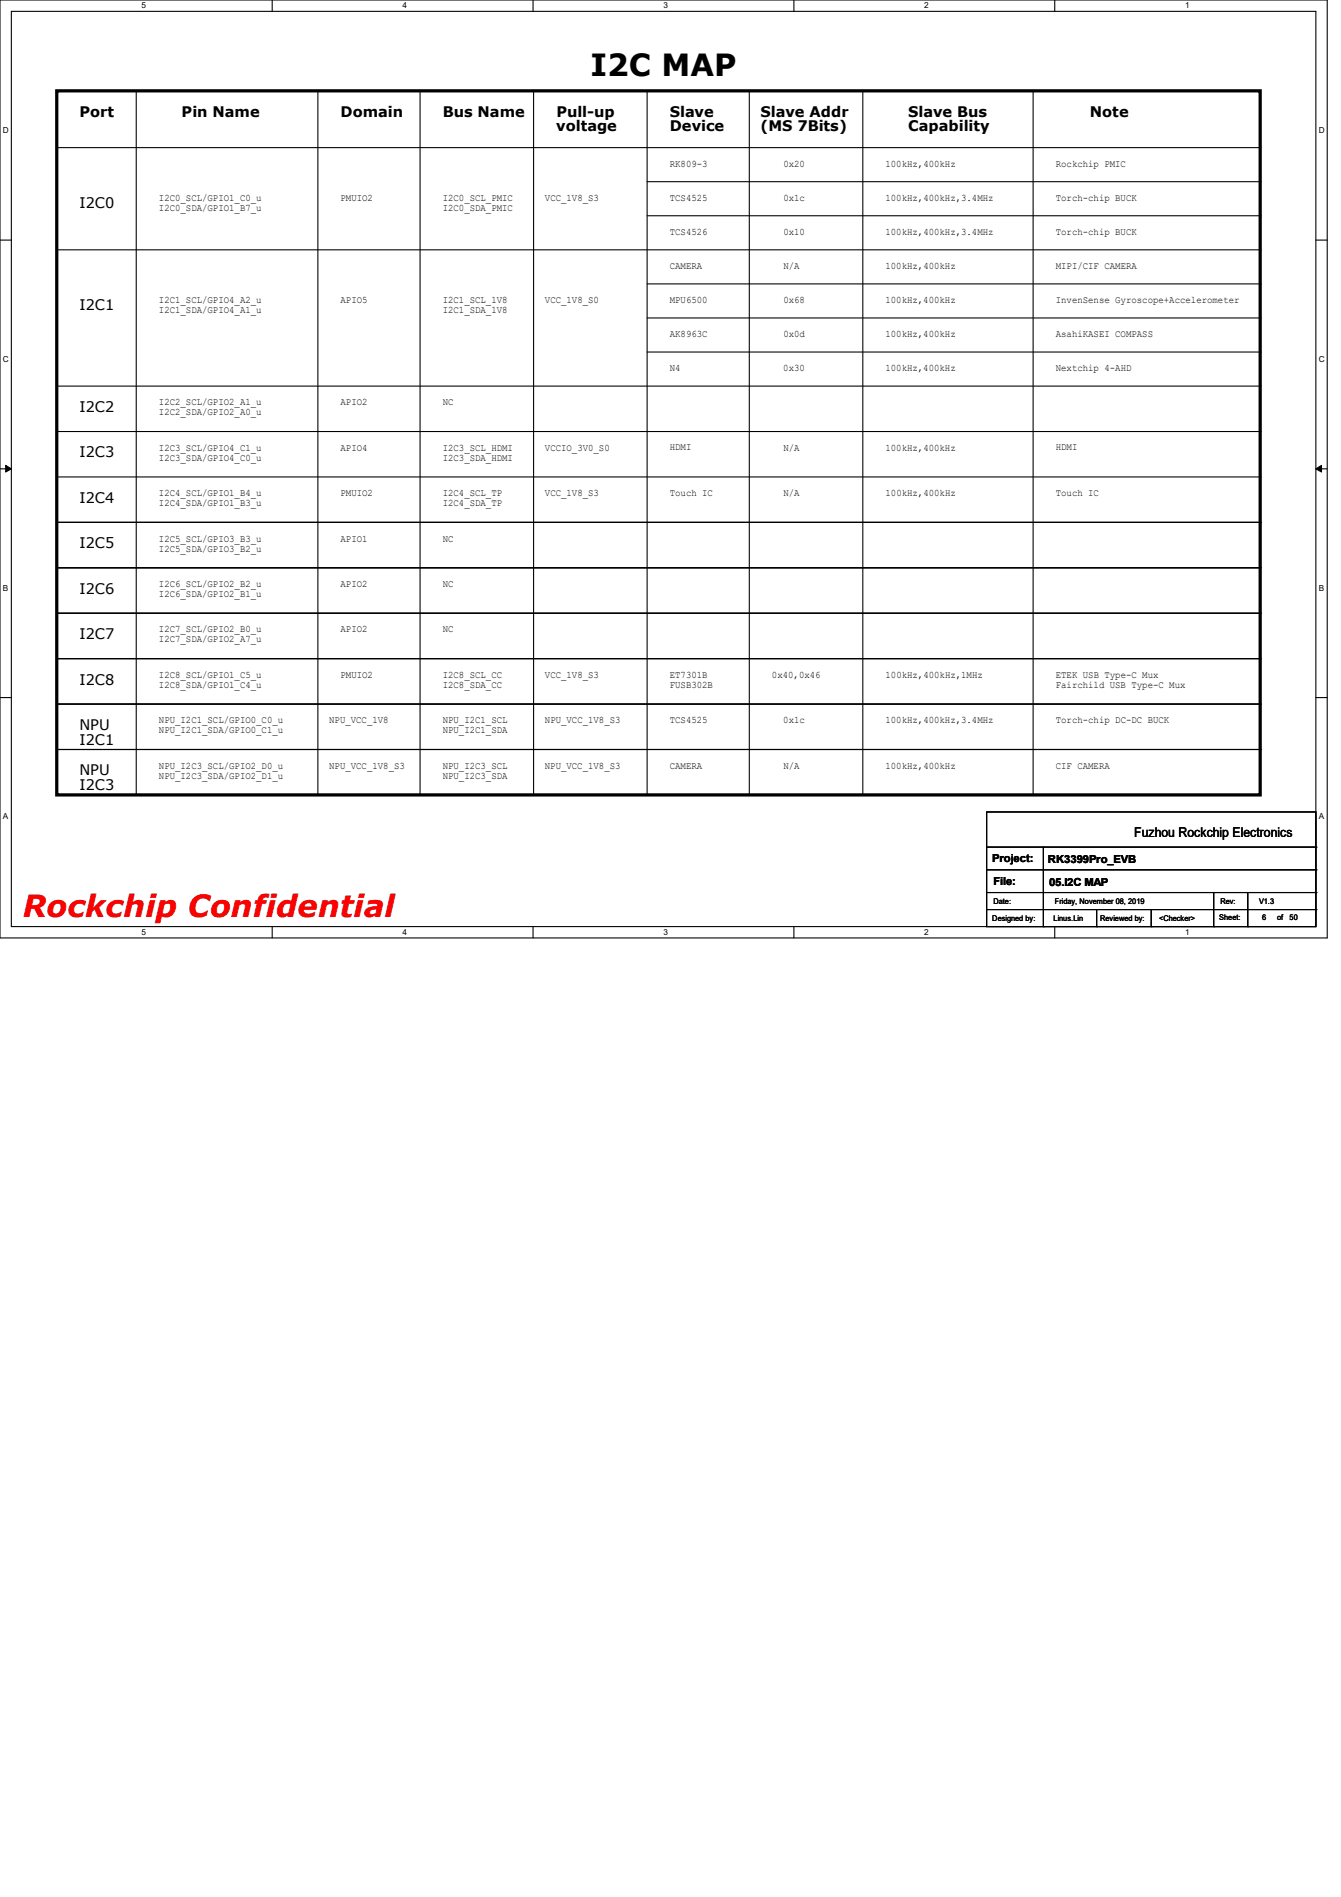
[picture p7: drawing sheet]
<svg xmlns="http://www.w3.org/2000/svg" width="210mm" height="297mm" viewBox="0 0 210 297" stroke-linecap="round" stroke-linejoin="round" font-family="sans-serif">
<defs><g id="words">
<text font-size="4.8" x="92.5" y="11.9">I2C MAP</text>
<text font-size="4.8" fill="#f00" x="3.6" y="143.5">Rockchip Confidential</text>
<g font-size="2.3">
<text x="12.4" y="18.3">Port</text>
<text x="28.4" y="18.3">Pin Name</text>
<text x="53.3" y="18.3">Domain</text>
<text x="69.3" y="18.3">Bus Name</text>
<text x="87.1" y="20.6">voltage</text>
<text x="87.1" y="18.3">Pull-up</text>
<text x="104.9" y="18.3">Slave</text>
<text x="104.9" y="20.6">Device</text>
<text x="119.1" y="18.3">Slave Addr</text>
<text x="119.1" y="20.6">(MS 7Bits)</text>
<text x="142.2" y="18.3">Slave Bus</text>
<text x="142.2" y="20.6">Capability</text>
<text x="170.7" y="18.3">Note</text>
<text x="12.4" y="32.5">I2C0</text>
<text x="12.4" y="48.5">I2C1</text>
<text x="12.4" y="64.5">I2C2</text>
<text x="12.4" y="71.6">I2C3</text>
<text x="12.4" y="78.7">I2C4</text>
<text x="12.4" y="85.9">I2C5</text>
<text x="12.4" y="93">I2C6</text>
<text x="12.4" y="100.1">I2C7</text>
<text x="12.4" y="107.2">I2C8</text>
<text x="12.4" y="114.3">NPU</text>
<text x="12.4" y="116.6">I2C1</text>
<text x="12.4" y="121.4">NPU</text>
<text x="12.4" y="123.7">I2C3</text>
</g>
<text font-size="2.1" x="177.6" y="131">Fuzhou Rockchip Electronics</text>
<g font-size="1.7">
<text x="155.4" y="135">Project:</text>
<text x="164.1" y="135.1">RK3399Pro_EVB</text>
<text x="155.6" y="138.5">File:</text>
<text x="164.3" y="138.7">05.I2C MAP</text>
</g>
<g font-size="1.6">
<text x="104.9" y="26.1">RK809-3</text>
<text x="122.7" y="26.1">0x20</text>
<text x="138.7" y="26.1">100kHz,400kHz</text>
<text x="165.4" y="26.1">Rockchip PMIC</text>
<text x="24.9" y="31.5">I2C0_SCL/GPIO1_C0_u</text>
<text x="24.9" y="33">I2C0_SDA/GPIO1_B7_u</text>
<text x="53.3" y="31.5">PMUIO2</text>
<text x="69.3" y="31.5">I2C0_SCL_PMIC</text>
<text x="69.3" y="33">I2C0_SDA_PMIC</text>
<text x="85.3" y="31.5">VCC_1V8_S3</text>
<text x="104.9" y="31.5">TCS4525</text>
<text x="122.7" y="31.5">0x1c</text>
<text x="138.7" y="31.5">100kHz,400kHz,3.4MHz</text>
<text x="165.4" y="31.5">Torch-chip BUCK</text>
<text x="104.9" y="36.8">TCS4526</text>
<text x="122.7" y="36.8">0x10</text>
<text x="138.7" y="36.8">100kHz,400kHz,3.4MHz</text>
<text x="165.4" y="36.8">Torch-chip BUCK</text>
<text x="24.9" y="47.5">I2C1_SCL/GPIO4_A2_u</text>
<text x="53.3" y="47.5">APIO5</text>
<text x="69.3" y="47.5">I2C1_SCL_1V8</text>
<text x="85.3" y="47.5">VCC_1V8_S0</text>
<text x="104.9" y="42.1">CAMERA</text>
<text x="104.9" y="47.5">MPU6500</text>
<text x="122.7" y="47.5">0x68</text>
<text x="122.7" y="42.1">N/A</text>
<text x="138.7" y="47.5">100kHz,400kHz</text>
<text x="138.7" y="42.1">100kHz,400kHz</text>
<text x="165.4" y="47.5">InvenSense Gyroscope+Accelerometer</text>
<text x="165.4" y="42.1">MIPI/CIF CAMERA</text>
<text x="24.9" y="49">I2C1_SDA/GPIO4_A1_u</text>
<text x="69.3" y="49">I2C1_SDA_1V8</text>
<text x="104.9" y="52.8">AK8963C</text>
<text x="122.7" y="52.8">0x0d</text>
<text x="138.7" y="52.8">100kHz,400kHz</text>
<text x="165.4" y="52.8">AsahiKASEI COMPASS</text>
<text x="104.9" y="58.1">N4</text>
<text x="122.7" y="58.1">0x30</text>
<text x="138.7" y="58.1">100kHz,400kHz</text>
<text x="165.4" y="58.1">Nextchip 4-AHD</text>
<text x="24.9" y="63.5">I2C2_SCL/GPIO2_A1_u</text>
<text x="24.9" y="65">I2C2_SDA/GPIO2_A0_u</text>
<text x="53.3" y="63.5">APIO2</text>
<text x="69.3" y="63.5">NC</text>
<text x="24.9" y="70.6">I2C3_SCL/GPIO4_C1_u</text>
<text x="53.3" y="70.6">APIO4</text>
<text x="69.3" y="70.6">I2C3_SCL_HDMI</text>
<text x="85.3" y="70.6">VCCIO_3V0_S0</text>
<text x="104.9" y="70.4">HDMI</text>
<text x="122.7" y="70.6">N/A</text>
<text x="138.7" y="70.6">100kHz,400kHz</text>
<text x="165.4" y="70.4">HDMI</text>
<text x="24.9" y="72.1">I2C3_SDA/GPIO4_C0_u</text>
<text x="24.9" y="77.7">I2C4_SCL/GPIO1_B4_u</text>
<text x="53.3" y="77.7">PMUIO2</text>
<text x="69.3" y="77.7">I2C4_SCL_TP</text>
<text x="69.3" y="72.1">I2C3_SDA_HDMI</text>
<text x="85.3" y="77.7">VCC_1V8_S3</text>
<text x="104.9" y="77.7">Touch IC</text>
<text x="122.7" y="77.7">N/A</text>
<text x="138.7" y="77.7">100kHz,400kHz</text>
<text x="165.4" y="77.7">Touch IC</text>
<text x="24.9" y="79.2">I2C4_SDA/GPIO1_B3_u</text>
<text x="69.3" y="79.2">I2C4_SDA_TP</text>
<text x="24.9" y="84.8">I2C5_SCL/GPIO3_B3_u</text>
<text x="24.9" y="86.4">I2C5_SDA/GPIO3_B2_u</text>
<text x="53.3" y="84.8">APIO1</text>
<text x="69.3" y="84.8">NC</text>
<text x="24.9" y="91.9">I2C6_SCL/GPIO2_B2_u</text>
<text x="24.9" y="93.5">I2C6_SDA/GPIO2_B1_u</text>
<text x="53.3" y="91.9">APIO2</text>
<text x="69.3" y="91.9">NC</text>
<text x="24.9" y="99">I2C7_SCL/GPIO2_B0_u</text>
<text x="24.9" y="100.6">I2C7_SDA/GPIO2_A7_u</text>
<text x="53.3" y="99">APIO2</text>
<text x="69.3" y="99">NC</text>
<text x="24.9" y="106.1">I2C8_SCL/GPIO1_C5_u</text>
<text x="24.9" y="107.7">I2C8_SDA/GPIO1_C4_u</text>
<text x="53.3" y="106.1">PMUIO2</text>
<text x="69.3" y="106.1">I2C8_SCL_CC</text>
<text x="69.3" y="107.7">I2C8_SDA_CC</text>
<text x="85.3" y="106.1">VCC_1V8_S3</text>
<text x="104.9" y="106.1">ET7301B</text>
<text x="104.9" y="107.7">FUSB302B</text>
<text x="120.9" y="106.1">0x40,0x46</text>
<text x="138.7" y="106.1">100kHz,400kHz,1MHz</text>
<text x="165.4" y="107.7">Fairchild USB Type-C Mux</text>
<text x="165.4" y="106.1">ETEK USB Type-C Mux</text>
<text x="24.9" y="113.2">NPU_I2C1_SCL/GPIO0_C0_u</text>
<text x="51.6" y="113.2">NPU_VCC_1V8</text>
<text x="69.3" y="113.2">NPU_I2C1_SCL</text>
<text x="85.3" y="113.2">NPU_VCC_1V8_S3</text>
<text x="104.9" y="113.2">TCS4525</text>
<text x="122.7" y="113.2">0x1c</text>
<text x="138.7" y="113.2">100kHz,400kHz,3.4MHz</text>
<text x="165.4" y="113.2">Torch-chip DC-DC BUCK</text>
<text x="24.9" y="114.8">NPU_I2C1_SDA/GPIO0_C1_u</text>
<text x="69.3" y="114.8">NPU_I2C1_SDA</text>
<text x="24.9" y="120.4">NPU_I2C3_SCL/GPIO2_D0_u</text>
<text x="24.9" y="121.9">NPU_I2C3_SDA/GPIO2_D1_u</text>
<text x="51.6" y="120.4">NPU_VCC_1V8_S3</text>
<text x="69.3" y="120.4">NPU_I2C3_SCL</text>
<text x="69.3" y="121.9">NPU_I2C3_SDA</text>
<text x="85.3" y="120.4">NPU_VCC_1V8_S3</text>
<text x="104.9" y="120.4">CAMERA</text>
<text x="122.7" y="120.4">N/A</text>
<text x="138.7" y="120.4">100kHz,400kHz</text>
<text x="165.4" y="120.4">CIF CAMERA</text>
</g>
<g font-size="1.3">
<text x="22.2" y="1.3">5</text>
<text x="63" y="1.3">4</text>
<text x="103.9" y="1.3">3</text>
<text x="144.7" y="1.3">2</text>
<text x="185.6" y="1.3">1</text>
<text x=".5" y="20.8">D</text>
<text x="206.5" y="20.8">D</text>
<text x=".5" y="56.6">C</text>
<text x="206.5" y="56.6">C</text>
<text x=".5" y="92.5">B</text>
<text x="206.5" y="92.5">B</text>
<text x=".5" y="128.3">A</text>
<text x="206.5" y="128.3">A</text>
<text x="22.2" y="146.4">5</text>
<text x="63" y="146.4">4</text>
<text x="103.9" y="146.4">3</text>
<text x="144.7" y="146.4">2</text>
<text x="185.6" y="146.4">1</text>
</g>
<g font-size="1.2">
<text x="155.6" y="141.6">Date:</text>
<text x="165.2" y="141.6">Friday, November 08, 2019</text>
<text x="191.1" y="141.6">Rev:</text>
<text x="197.2" y="141.6">V1.3</text>
<text x="155.4" y="144.3">Designed by:</text>
<text x="165" y="144.3">Linus.Lin</text>
<text x="172.3" y="144.3">Reviewed by:</text>
<text x="181.5" y="144.3">&lt;Checker&gt;</text>
<text x="191" y="144.1">Sheet:</text>
<text x="197.7" y="144.1">6</text>
<text x="200" y="144.1">of</text>
<text x="202" y="144.1">50</text>
</g>
</g></defs>
<path d="M0 0h207.9v146.9h-207.9zM1.8 1.8h204.3v143.3h-204.3z" fill="none" stroke="#000" stroke-width=".17"/>
<g fill="#fff">
<path d="M22.2 .2h.7v1.4h-.7z"/>
<path d="M22.2 145.2h.7v1.4h-.7z"/>
</g>
<path d="M42.6 0v1.8M42.6 145.1v1.8" fill="none" stroke="#000" stroke-width=".17"/>
<g fill="#fff">
<path d="M63 .2h.7v1.4h-.7z"/>
<path d="M63 145.2h.7v1.4h-.7z"/>
</g>
<path d="M83.5 0v1.8M83.5 145.1v1.8" fill="none" stroke="#000" stroke-width=".17"/>
<g fill="#fff">
<path d="M103.9 .2h.7v1.4h-.7z"/>
<path d="M103.9 145.2h.7v1.4h-.7z"/>
</g>
<path d="M124.3 0v1.8M124.3 145.1v1.8" fill="none" stroke="#000" stroke-width=".17"/>
<g fill="#fff">
<path d="M144.7 .2h.7v1.4h-.7z"/>
<path d="M144.7 145.2h.7v1.4h-.7z"/>
</g>
<path d="M165.2 0v1.8M165.2 145.1v1.8" fill="none" stroke="#000" stroke-width=".17"/>
<g fill="#fff">
<path d="M185.6 .2h.7v1.4h-.7z"/>
<path d="M185.6 145.2h.7v1.4h-.7z"/>
<path d="M.5 19.7h.9v1.4h-.9z"/>
<path d="M206.5 19.7h.9v1.4h-.9z"/>
<path d="M.5 55.5h.9v1.4h-.9z"/>
<path d="M206.5 55.5h.9v1.4h-.9z"/>
</g>
<path d="M0 37.6h1.8M206.1 37.6h1.8" fill="none" stroke="#000" stroke-width=".17"/>
<g fill="#fff">
<path d="M.5 91.3h.8v1.4h-.8z"/>
<path d="M206.5 91.3h.8v1.4h-.8z"/>
</g>
<path d="M0 73.4h1.8M206.1 73.4h1.8" fill="none" stroke="#000" stroke-width=".17"/>
<path d="M.9 72.9l.9 .5-.9 .5zM206.1 73.4l.9-.5v1z" fill="#000" stroke="#000" stroke-width=".16"/>
<g fill="#fff">
<path d="M.5 127.1h.8v1.4h-.8z"/>
<path d="M206.5 127.1h.8v1.4h-.8z"/>
</g>
<g fill="none" stroke="#000" stroke-width=".17">
<path d="M21.3 14.2v110.3M49.8 14.2v110.3M65.8 14.2v110.3M83.6 14.2v110.3M101.3 14.2v110.3M117.3 14.2v110.3M135.1 14.2v110.3M161.8 14.2v110.3M8.9 23.1h188.5M8.9 39.1h188.5M101.3 28.4h96.1M101.3 33.8h96.1"/>
<path d="M197.4 28.4h.1M197.4 23.1h.1M197.4 33.8h.1M197.4 39.1h.1M101.3 44.4h96.1M101.3 49.8h96.1M101.3 55.1h96.1M197.4 44.4h.1M197.4 49.8h.1M197.4 55.1h.1M8.9 74.7h188.5M8.9 67.6h188.5"/>
<path d="M8.9 60.5h188.5M197.4 74.7h.1M197.4 67.6h.1M197.4 60.5h.1M8.9 81.8h188.5M8.9 88.9h188.5M8.9 96h188.5M197.4 81.8h.1M197.4 88.9h.1M197.4 96h.1M0 109.2h1.8M8.9 103.1h188.5"/>
<path d="M8.9 110.2h188.5M8.9 117.3h188.5M197.4 103.1h.1M197.4 110.2h.1M197.4 117.3h.1M206.1 109.2h1.8M21.3 124.5h.1M49.8 124.5h.1M65.8 124.5h.1M83.6 124.5h.1M101.3 124.5h.1M117.3 124.5h.1"/>
<path d="M135.1 124.5h.1M154.5 127.1h51.6v18h-51.6zM154.5 132.6h51.6M154.5 136.2h51.6M154.5 139.7h51.6M161.8 124.5h.1M163.4 132.6v12.5M190.1 139.7v5.4M195.4 139.7v5.4M206.1 132.6h.1M206.1 136.2h.1M206.1 139.7h.1"/>
<path d="M154.5 142.4h51.6M163.4 145.1h.1M171.7 145.1h.1M171.7 142.4v2.7M180.3 145.1h.1M180.3 142.4v2.7M190.1 145.1h.1M195.4 145.1h.1M206.1 142.4h.1"/>
</g>
<path d="M8.9 14.2h188.5v110.3h-188.5z" fill="none" stroke="#000" stroke-width=".51"/>
<use href="#words"/>
</svg>
